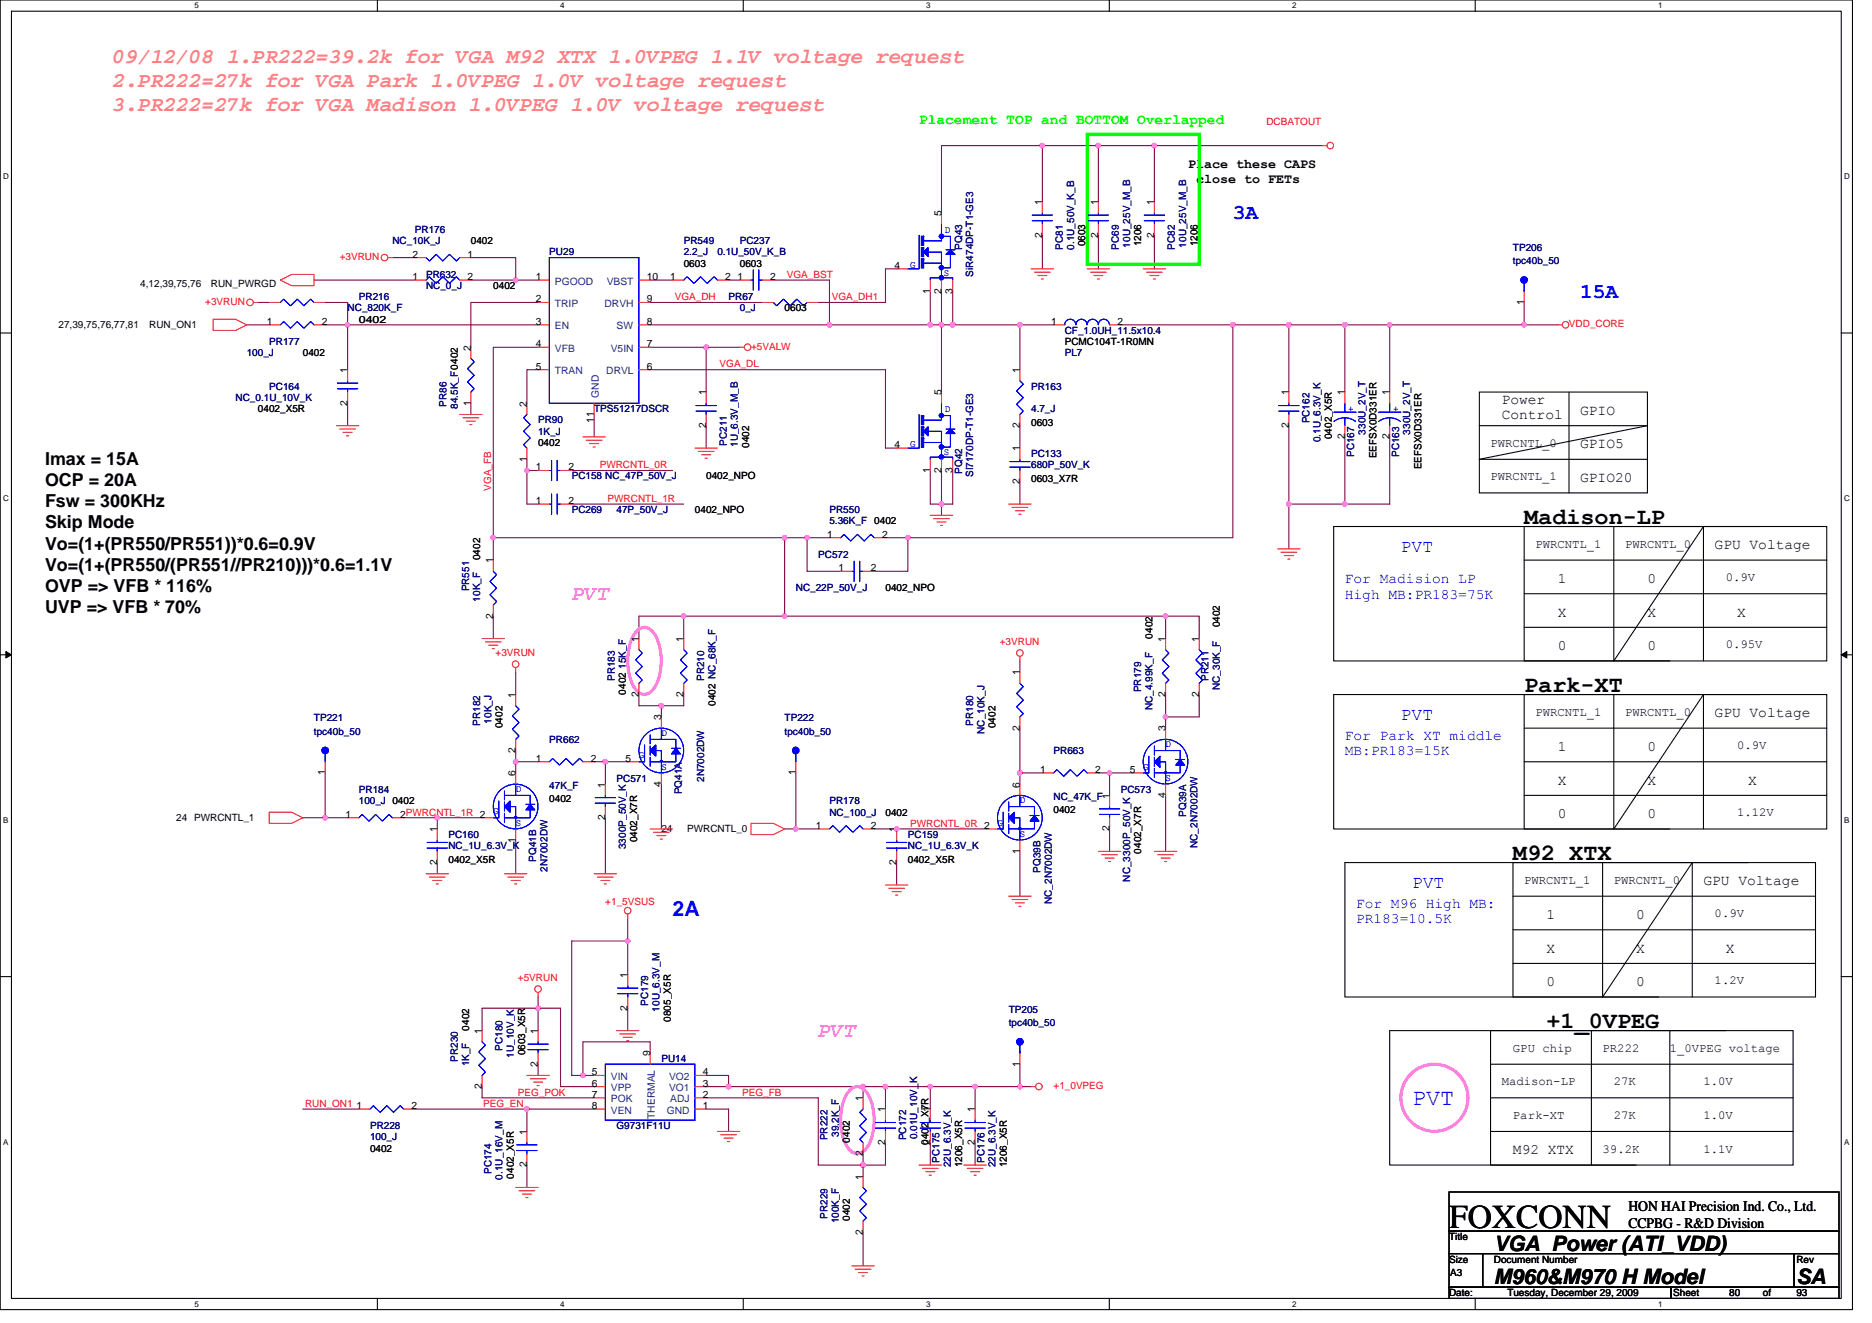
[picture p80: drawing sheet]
<svg xmlns="http://www.w3.org/2000/svg" width="297mm" height="210mm" viewBox="0 0 297 210" stroke-linecap="round" stroke-linejoin="round" font-family="sans-serif">
<defs><g id="words">
<text font-size="5.3" x="229.9" y="194.8">FOXCONN</text>
<g font-size="3.7">
<text x="241.8" y="83.1">Madison-LP</text>
<text x="241.8" y="109.8">Park-XT</text>
<text x="240.1" y="136.5">M92 XTX</text>
<text x="245.4" y="163.2">+1_0VPEG</text>
</g>
<text font-size="3.7" fill="#00f" x="224.1" y="175.4">PVT</text>
<g font-size="3.4" fill="#ff8080">
<text x="17.8" y="9.9">09/12/08 1.PR222=39.2k for VGA M92 XTX 1.0VPEG 1.1V voltage request</text>
<text x="17.8" y="13.8">2.PR222=27k for VGA Park 1.0VPEG 1.0V voltage request</text>
<text x="17.8" y="17.6">3.PR222=27k for VGA Madison 1.0VPEG 1.0V voltage request</text>
</g>
<g font-size="3.4" fill="#00f">
<text x="195.6" y="34.8">3A</text>
<text x="250.7" y="47.2">15A</text>
<text x="106.7" y="145.4">2A</text>
</g>
<g font-size="3.4" fill="#ff80ff">
<text x="90.7" y="95.3">PVT</text>
<text x="129.8" y="164.6">PVT</text>
</g>
<g font-size="3.4">
<text x="237" y="203.9">M960&amp;M970 H Model</text>
<text x="237" y="198.5">VGA Power (ATI_VDD)</text>
<text x="285" y="203.9">SA</text>
</g>
<g font-size="2.8">
<text x="7.2" y="73.8">Imax = 15A</text>
<text x="7.2" y="77.1">OCP = 20A</text>
<text x="7.2" y="80.5">Fsw = 300KHz</text>
<text x="7.2" y="83.9">Skip Mode</text>
<text x="7.2" y="87.2">Vo=(1+(PR550/PR551))*0.6=0.9V</text>
<text x="7.2" y="90.6">Vo=(1+(PR550/(PR551//PR210)))*0.6=1.1V</text>
<text x="7.2" y="94">OVP =&gt; VFB * 116%</text>
<text x="7.2" y="97.3">UVP =&gt; VFB * 70%</text>
</g>
<g font-size="2.8" fill="#00f">
<text x="222.3" y="87.6">PVT</text>
<text x="222.3" y="114.3">PVT</text>
<text x="224.1" y="140.9">PVT</text>
</g>
<text font-size="2.3" fill="#0f0" x="145.8" y="19.7">Placement TOP and BOTTOM Overlapped</text>
<g font-size="2.3">
<text x="238.3" y="64.1">Power</text>
<text x="250.7" y="65.8">GPIO</text>
<text x="238.3" y="66.5">Control</text>
<text x="250.7" y="71.2">GPIO5</text>
<text x="250.7" y="76.5">GPIO20</text>
<text x="272.1" y="87.2">GPU Voltage</text>
<text x="247.2" y="92.5">1</text>
<text x="261.4" y="92.5">0</text>
<text x="247.2" y="97.9">X</text>
<text x="261.4" y="97.9">X</text>
<text x="275.6" y="97.9">X</text>
<text x="247.2" y="103.2">0</text>
<text x="261.4" y="103.2">0</text>
<text x="272.1" y="113.9">GPU Voltage</text>
<text x="247.2" y="119.2">1</text>
<text x="261.4" y="119.2">0</text>
<text x="247.2" y="124.5">X</text>
<text x="261.4" y="124.5">X</text>
<text x="277.4" y="124.5">X</text>
<text x="247.2" y="129.9">0</text>
<text x="261.4" y="129.9">0</text>
<text x="270.3" y="140.5">GPU Voltage</text>
<text x="245.4" y="145.9">1</text>
<text x="259.6" y="145.9">0</text>
<text x="245.4" y="151.2">X</text>
<text x="259.6" y="151.2">X</text>
<text x="273.9" y="151.2">X</text>
<text x="245.4" y="156.5">0</text>
<text x="259.6" y="156.5">0</text>
<text x="240.1" y="183.2">M92 XTX</text>
<text x="258.4" y="192.1">HON HAI Precision Ind. Co., Ltd.</text>
<text x="258.4" y="194.8">CCPBG - R&amp;D Division</text>
</g>
<g font-size="2.3" fill="#00f">
<text x="213.4" y="92.5">For Madision LP</text>
<text x="213.4" y="95">High MB:PR183=75K</text>
<text x="213.4" y="117.4">For Park XT middle</text>
<text x="213.4" y="119.9">MB:PR183=15K</text>
<text x="215.2" y="144.1">For M96 High MB:</text>
<text x="215.2" y="146.6">PR183=10.5K</text>
</g>
<g font-size="2.1">
<text x="188.5" y="26.7">Place these CAPS</text>
<text x="189.8" y="29.1">close to FETs</text>
</g>
<g font-size="1.9">
<text x="236.5" y="70.9">PWRCNTL_0</text>
<text x="236.5" y="76.2">PWRCNTL_1</text>
<text x="243.6" y="86.9">PWRCNTL_1</text>
<text x="257.8" y="86.9">PWRCNTL_0</text>
<text x="273.9" y="92.2">0.9V</text>
<text x="273.9" y="102.9">0.95V</text>
<text x="243.6" y="113.6">PWRCNTL_1</text>
<text x="257.8" y="113.6">PWRCNTL_0</text>
<text x="275.6" y="118.9">0.9V</text>
<text x="275.6" y="129.6">1.12V</text>
<text x="241.8" y="140.3">PWRCNTL_1</text>
<text x="256.1" y="140.3">PWRCNTL_0</text>
<text x="272.1" y="145.6">0.9V</text>
<text x="272.1" y="156.3">1.2V</text>
<text x="240.1" y="166.9">GPU chip</text>
<text x="254.3" y="166.9">PR222</text>
<text x="265" y="166.9">1_0VPEG voltage</text>
<text x="238.3" y="172.3">Madison-LP</text>
<text x="256.1" y="172.3">27K</text>
<text x="270.3" y="172.3">1.0V</text>
<text x="240.1" y="177.6">Park-XT</text>
<text x="256.1" y="177.6">27K</text>
<text x="270.3" y="177.6">1.0V</text>
<text x="254.3" y="182.9">39.2K</text>
<text x="270.3" y="182.9">1.1V</text>
</g>
<g font-size="1.6" fill="#f00">
<text x="201" y="19.9">DCBATOUT</text>
<text x="53.9" y="41.3">+3VRUN</text>
<text x="107.1" y="47.6">VGA_DH</text>
<text x="124.9" y="44.1">VGA_BST</text>
<text x="132" y="47.6">VGA_DH1</text>
<text x="32.6" y="48.4">+3VRUN</text>
<text x="249" y="51.9">VDD_CORE</text>
<text x="114.2" y="58.3">VGA_DL</text>
<text x="119.2" y="55.5">+5VALW</text>
<text x="77.9" y="77.9" transform="rotate(-90 77.9 77.9)">VGA_FB</text>
<text x="95.2" y="74.3">PWRCNTL_0R</text>
<text x="96.4" y="79.7">PWRCNTL_1R</text>
<text x="78.6" y="104.2">+3VRUN</text>
<text x="158.6" y="102.4">+3VRUN</text>
<text x="144.4" y="131.2">PWRCNTL_0R 2</text>
<text x="96.1" y="143.7">+1_5VSUS</text>
<text x="82.2" y="155.7">+5VRUN</text>
<text x="82.2" y="173.9">PEG_POK</text>
<text x="117.7" y="173.9">PEG_FB</text>
<text x="167.2" y="172.8">+1_0VPEG</text>
<text x="48.4" y="175.7">RUN_ON1</text>
<text x="76.7" y="175.7">PEG_EN</text>
</g>
<g font-size="1.6">
<text x="149.4" y="34.3" transform="rotate(-90 149.4 34.3)">5</text>
<text x="165.4" y="32.5" transform="rotate(-90 165.4 32.5)">1</text>
<text x="174.3" y="32.5" transform="rotate(-90 174.3 32.5)">1</text>
<text x="183.2" y="32.5" transform="rotate(-90 183.2 32.5)">1</text>
<text x="65.5" y="40.9">2</text>
<text x="74.2" y="40.9">1</text>
<text x="74.7" y="38.8">0402</text>
<text x="165.4" y="37.7" transform="rotate(-90 165.4 37.7)">2</text>
<text x="172.2" y="39.1" transform="rotate(-90 172.2 39.1)">0603</text>
<text x="174.3" y="37.7" transform="rotate(-90 174.3 37.7)">2</text>
<text x="181.1" y="39.1" transform="rotate(-90 181.1 39.1)">1206</text>
<text x="183.2" y="37.7" transform="rotate(-90 183.2 37.7)">2</text>
<text x="190" y="39.1" transform="rotate(-90 190 39.1)">1206</text>
<text x="22.3" y="45.5">4,12,39,75,76</text>
<text x="33.5" y="45.5">RUN_PWRGD</text>
<text x="65.5" y="44.4">1</text>
<text x="74.2" y="44.4">2</text>
<text x="78.3" y="45.9">0402</text>
<text x="85" y="44.4">1</text>
<text x="85" y="48">2</text>
<text x="102.6" y="44.4">10</text>
<text x="102.6" y="48">9</text>
<text x="106.4" y="44.4">1</text>
<text x="108.5" y="42.3">0603</text>
<text x="115.1" y="44.4">2</text>
<text x="117" y="44.4">1</text>
<text x="117.4" y="42.3">0603</text>
<text x="122.2" y="44.4">2</text>
<text x="141.9" y="42.7">4</text>
<text x="147.6" y="46.6" transform="rotate(-90 147.6 46.6)">1</text>
<text x="149.4" y="46.6" transform="rotate(-90 149.4 46.6)">2</text>
<text x="151.1" y="46.6" transform="rotate(-90 151.1 46.6)">3</text>
<text x="9.3" y="52.1">27,39,75,76,77,81</text>
<text x="23.7" y="52.1">RUN_ON1</text>
<text x="42.4" y="51.5">1</text>
<text x="51.1" y="51.5">2</text>
<text x="56.9" y="51.2">0402</text>
<text x="85" y="51.5">3</text>
<text x="102.6" y="51.5">8</text>
<text x="124.5" y="49.4">0603</text>
<text x="166.8" y="51.5">1</text>
<text x="177.3" y="51.5">2</text>
<text x="241.8" y="48.4" transform="rotate(-90 241.8 48.4)">1</text>
<text x="48" y="56.5">0402</text>
<text x="55.1" y="59.2" transform="rotate(-90 55.1 59.2)">1</text>
<text x="74.7" y="55.6" transform="rotate(-90 74.7 55.6)">2</text>
<text x="85" y="55.1">4</text>
<text x="85" y="58.7">5</text>
<text x="102.6" y="55.1">7</text>
<text x="102.6" y="58.7">6</text>
<text x="161.8" y="59.2" transform="rotate(-90 161.8 59.2)">1</text>
<text x="168.9" y="54.8">PCMC104T-1R0MN</text>
<text x="40.9" y="65.4">0402_X5R</text>
<text x="55.1" y="64.4" transform="rotate(-90 55.1 64.4)">2</text>
<text x="74.7" y="64.4" transform="rotate(-90 74.7 64.4)">1</text>
<text x="83.6" y="64.5" transform="rotate(-90 83.6 64.5)">2</text>
<text x="112" y="62.8" transform="rotate(-90 112 62.8)">1</text>
<text x="149.4" y="62.8" transform="rotate(-90 149.4 62.8)">5</text>
<text x="204.5" y="62.8" transform="rotate(-90 204.5 62.8)">1</text>
<text x="213.4" y="62.8" transform="rotate(-90 213.4 62.8)">1</text>
<text x="220.5" y="62.8" transform="rotate(-90 220.5 62.8)">1</text>
<text x="85.4" y="70.8">0402</text>
<text x="94.3" y="67.1" transform="rotate(-90 94.3 67.1)">11</text>
<text x="112" y="67.9" transform="rotate(-90 112 67.9)">2</text>
<text x="118.9" y="71.1" transform="rotate(-90 118.9 71.1)">0402</text>
<text x="141.9" y="71.1">4</text>
<text x="161.8" y="71.6" transform="rotate(-90 161.8 71.6)">1</text>
<text x="161.8" y="67.9" transform="rotate(-90 161.8 67.9)">2</text>
<text x="163.6" y="67.6">0603</text>
<text x="204.5" y="67.9" transform="rotate(-90 204.5 67.9)">2</text>
<text x="211.3" y="69.7" transform="rotate(-90 211.3 69.7)">0402_X5R</text>
<text x="213.4" y="69.7" transform="rotate(-90 213.4 69.7)">2</text>
<text x="220.5" y="69.7" transform="rotate(-90 220.5 69.7)">2</text>
<text x="83.6" y="73.3" transform="rotate(-90 83.6 73.3)">1</text>
<text x="85" y="74.7">1</text>
<text x="90.2" y="74.7">2</text>
<text x="112.1" y="76.1">0402_NPO</text>
<text x="147.6" y="75.1" transform="rotate(-90 147.6 75.1)">1</text>
<text x="149.4" y="75.1" transform="rotate(-90 149.4 75.1)">2</text>
<text x="151.1" y="75.1" transform="rotate(-90 151.1 75.1)">3</text>
<text x="161.8" y="76.8" transform="rotate(-90 161.8 76.8)">2</text>
<text x="163.6" y="76.5">0603_X7R</text>
<text x="218.4" y="72.7" transform="rotate(-90 218.4 72.7)">EEFSX0D331ER</text>
<text x="225.5" y="74.5" transform="rotate(-90 225.5 74.5)">EEFSX0D331ER</text>
<text x="85" y="80">1</text>
<text x="90.2" y="80">2</text>
<text x="110.3" y="81.4">0402_NPO</text>
<text x="138.7" y="83.2">0402</text>
<text x="76.2" y="88.9" transform="rotate(-90 76.2 88.9)">0402</text>
<text x="78.2" y="89.4" transform="rotate(-90 78.2 89.4)">1</text>
<text x="131.3" y="85.3">1</text>
<text x="140" y="85.3">2</text>
<text x="133" y="90.7">1</text>
<text x="138.2" y="90.7">2</text>
<text x="140.5" y="93.9">0402_NPO</text>
<text x="78.2" y="98.2" transform="rotate(-90 78.2 98.2)">2</text>
<text x="101.4" y="101.9" transform="rotate(-90 101.4 101.9)">1</text>
<text x="108.5" y="101.9" transform="rotate(-90 108.5 101.9)">1</text>
<text x="182.9" y="101.3" transform="rotate(-90 182.9 101.3)">0402</text>
<text x="184.9" y="101.9" transform="rotate(-90 184.9 101.9)">1</text>
<text x="190.3" y="101.9" transform="rotate(-90 190.3 101.9)">1</text>
<text x="193.5" y="99.6" transform="rotate(-90 193.5 99.6)">0402</text>
<text x="161.8" y="107.2" transform="rotate(-90 161.8 107.2)">1</text>
<text x="81.8" y="110.8" transform="rotate(-90 81.8 110.8)">1</text>
<text x="99.3" y="110.2" transform="rotate(-90 99.3 110.2)">0402</text>
<text x="101.4" y="110.6" transform="rotate(-90 101.4 110.6)">2</text>
<text x="108.5" y="110.6" transform="rotate(-90 108.5 110.6)">2</text>
<text x="113.5" y="112" transform="rotate(-90 113.5 112)">0402 NC_68K_F</text>
<text x="184.9" y="110.6" transform="rotate(-90 184.9 110.6)">2</text>
<text x="190.3" y="110.6" transform="rotate(-90 190.3 110.6)">2</text>
<text x="79.8" y="115.6" transform="rotate(-90 79.8 115.6)">0402</text>
<text x="81.8" y="119.5" transform="rotate(-90 81.8 119.5)">2</text>
<text x="104.9" y="114.3" transform="rotate(-90 104.9 114.3)">3</text>
<text x="158" y="115.6" transform="rotate(-90 158 115.6)">0402</text>
<text x="161.8" y="116" transform="rotate(-90 161.8 116)">2</text>
<text x="184.9" y="116.1" transform="rotate(-90 184.9 116.1)">3</text>
<text x="51.6" y="123.1" transform="rotate(-90 51.6 123.1)">1</text>
<text x="81.8" y="123.2" transform="rotate(-90 81.8 123.2)">6</text>
<text x="85" y="120.9">1</text>
<text x="93.7" y="120.9">2</text>
<text x="96" y="125" transform="rotate(-90 96 125)">1</text>
<text x="99.2" y="120.9">5</text>
<text x="104.9" y="124.8" transform="rotate(-90 104.9 124.8)">4</text>
<text x="126.3" y="123.1" transform="rotate(-90 126.3 123.1)">1</text>
<text x="161.8" y="125" transform="rotate(-90 161.8 125)">6</text>
<text x="165" y="122.7">1</text>
<text x="173.8" y="122.7">2</text>
<text x="179.3" y="122.7">5</text>
<text x="28" y="130.3">24 PWRCNTL_1</text>
<text x="54.8" y="129.8">1</text>
<text x="63.5" y="129.8">2PWRCNTL_1R 2</text>
<text x="87.2" y="127.3">0402</text>
<text x="96" y="130.2" transform="rotate(-90 96 130.2)">2</text>
<text x="129.5" y="131.6">1</text>
<text x="138.2" y="131.6">2</text>
<text x="140.5" y="129.4">0402</text>
<text x="167.2" y="129.1">0402</text>
<text x="176" y="132" transform="rotate(-90 176 132)">2</text>
<text x="176" y="126.8" transform="rotate(-90 176 126.8)">1</text>
<text x="184.9" y="126.6" transform="rotate(-90 184.9 126.6)">4</text>
<text x="69.4" y="137.3" transform="rotate(-90 69.4 137.3)">2</text>
<text x="69.4" y="132.1" transform="rotate(-90 69.4 132.1)">1</text>
<text x="71.2" y="136.9">0402_X5R</text>
<text x="81.8" y="133.7" transform="rotate(-90 81.8 133.7)">1</text>
<text x="101.1" y="133.7" transform="rotate(-90 101.1 133.7)">0402_X7R</text>
<text x="104.9" y="132.1">24</text>
<text x="109" y="132.1">PWRCNTL_0</text>
<text x="142.3" y="137.3" transform="rotate(-90 142.3 137.3)">2</text>
<text x="142.3" y="132.1" transform="rotate(-90 142.3 132.1)">1</text>
<text x="144.1" y="136.9">0402_X5R</text>
<text x="161.8" y="135.5" transform="rotate(-90 161.8 135.5)">1</text>
<text x="181.1" y="135.5" transform="rotate(-90 181.1 135.5)">0402_X7R</text>
<text x="99.6" y="155.2" transform="rotate(-90 99.6 155.2)">1</text>
<text x="99.6" y="160.4" transform="rotate(-90 99.6 160.4)">2</text>
<text x="74.4" y="163.6" transform="rotate(-90 74.4 163.6)">0402</text>
<text x="76.5" y="164.1" transform="rotate(-90 76.5 164.1)">1</text>
<text x="83.3" y="167.5" transform="rotate(-90 83.3 167.5)">0603_X5R</text>
<text x="85.4" y="164.1" transform="rotate(-90 85.4 164.1)">1</text>
<text x="103.1" y="167.7" transform="rotate(-90 103.1 167.7)">9</text>
<text x="106.4" y="162.2" transform="rotate(-90 106.4 162.2)">0805_X5R</text>
<text x="76.5" y="172.8" transform="rotate(-90 76.5 172.8)">2</text>
<text x="85.4" y="169.3" transform="rotate(-90 85.4 169.3)">2</text>
<text x="93.9" y="170.7">5</text>
<text x="93.9" y="172.4">6</text>
<text x="111.5" y="172.4">3</text>
<text x="111.5" y="170.7">4</text>
<text x="161.8" y="169.3" transform="rotate(-90 161.8 169.3)">1</text>
<text x="56.6" y="176">1</text>
<text x="65.3" y="176">2</text>
<text x="93.9" y="174.2">7</text>
<text x="93.9" y="176">8</text>
<text x="111.5" y="176">1</text>
<text x="111.5" y="174.2">2</text>
<text x="136.9" y="174.8" transform="rotate(-90 136.9 174.8)">1</text>
<text x="140.5" y="176.6" transform="rotate(-90 140.5 176.6)">1</text>
<text x="147.6" y="176.6" transform="rotate(-90 147.6 176.6)">1</text>
<text x="154.7" y="176.6" transform="rotate(-90 154.7 176.6)">1</text>
<text x="58.7" y="182.8">0402</text>
<text x="83.6" y="185.3" transform="rotate(-90 83.6 185.3)">2</text>
<text x="83.6" y="180.1" transform="rotate(-90 83.6 180.1)">1</text>
<text x="134.9" y="181.4" transform="rotate(-90 134.9 181.4)">0402</text>
<text x="136.9" y="183.5" transform="rotate(-90 136.9 183.5)">2</text>
<text x="140.5" y="181.7" transform="rotate(-90 140.5 181.7)">2</text>
<text x="147.3" y="181.7" transform="rotate(-90 147.3 181.7)">0402_X7R</text>
<text x="147.6" y="181.7" transform="rotate(-90 147.6 181.7)">2</text>
<text x="152.7" y="185.3" transform="rotate(-90 152.7 185.3)">1206_X5R</text>
<text x="154.7" y="181.7" transform="rotate(-90 154.7 181.7)">2</text>
<text x="159.8" y="185.3" transform="rotate(-90 159.8 185.3)">1206_X5R</text>
<text x="81.5" y="187" transform="rotate(-90 81.5 187)">0402_X5R</text>
<text x="136.9" y="187.2" transform="rotate(-90 136.9 187.2)">1</text>
<text x="134.9" y="193.8" transform="rotate(-90 134.9 193.8)">0402</text>
<text x="136.9" y="196" transform="rotate(-90 136.9 196)">2</text>
<text x="229.9" y="196.8">Title</text>
<text x="229.9" y="200.4">Size</text>
<text x="230.1" y="202.5">A3</text>
<text x="237" y="200.4">Document Number</text>
<text x="285" y="200.4">Rev</text>
<text x="229.9" y="205.7">Date:</text>
<text x="239.2" y="205.7">Tuesday, December 29, 2009</text>
<text x="265.5" y="205.7">Sheet</text>
<text x="274.4" y="205.7">80</text>
<text x="279.7" y="205.7">of</text>
<text x="285" y="205.7">93</text>
</g>
<g font-size="1.6" fill="#000080">
<text x="62.3" y="38.8">NC_10K_J</text>
<text x="65.8" y="37">PR176</text>
<text x="87.2" y="40.5">PU29</text>
<text x="108.5" y="38.8">PR549</text>
<text x="108.5" y="40.5">2.2_J</text>
<text x="113.8" y="40.5">0.1U_50V_K_B</text>
<text x="117.4" y="38.8">PC237</text>
<text x="152.7" y="39.6" transform="rotate(-90 152.7 39.6)">PQ43</text>
<text x="168.7" y="39.6" transform="rotate(-90 168.7 39.6)">PC81</text>
<text x="170.4" y="39.6" transform="rotate(-90 170.4 39.6)">0.1U_50V_K_B</text>
<text x="177.5" y="39.6" transform="rotate(-90 177.5 39.6)">PC69</text>
<text x="179.3" y="39.3" transform="rotate(-90 179.3 39.3)">10U_25V_M_B</text>
<text x="186.4" y="39.6" transform="rotate(-90 186.4 39.6)">PC82</text>
<text x="188.2" y="39.3" transform="rotate(-90 188.2 39.3)">10U_25V_M_B</text>
<text x="240.1" y="39.8">TP206</text>
<text x="240.1" y="42">tpc40b_50</text>
<text x="56.9" y="47.6">PR216</text>
<text x="67.6" y="44.1">PR632</text>
<text x="67.6" y="45.9">NC_0_J</text>
<text x="115.6" y="47.6">PR67</text>
<text x="154.4" y="43.9" transform="rotate(-90 154.4 43.9)">SiR474DP-T1-GE3</text>
<text x="55.2" y="49.4">NC_820K_F</text>
<text x="117.4" y="49.4">0_J</text>
<text x="168.9" y="53">CF_1.0UH_11.5x10.4</text>
<text x="39.2" y="56.5">100_J</text>
<text x="42.7" y="54.8">PR177</text>
<text x="168.9" y="56.5">PL7</text>
<text x="37.4" y="63.6">NC_0.1U_10V_K</text>
<text x="42.7" y="61.9">PC164</text>
<text x="70.9" y="64.5" transform="rotate(-90 70.9 64.5)">PR86</text>
<text x="72.6" y="64.9" transform="rotate(-90 72.6 64.9)">84.5K_F0402</text>
<text x="94.3" y="65.4">TPS51217DSCR</text>
<text x="163.6" y="61.9">PR163</text>
<text x="163.6" y="65.4">4.7_J</text>
<text x="85.4" y="67.2">PR90</text>
<text x="85.4" y="69">1K_J</text>
<text x="115.3" y="70.8" transform="rotate(-90 115.3 70.8)">PC211</text>
<text x="117.1" y="71" transform="rotate(-90 117.1 71)">1U_6.3V_M_B</text>
<text x="207.8" y="67.2" transform="rotate(-90 207.8 67.2)">PC162</text>
<text x="209.5" y="70.2" transform="rotate(-90 209.5 70.2)">0.1U_6.3V_K</text>
<text x="216.7" y="69" transform="rotate(-90 216.7 69)">330U_2V_T</text>
<text x="223.8" y="69" transform="rotate(-90 223.8 69)">330U_2V_T</text>
<text x="90.7" y="76.1">PC158 NC_47P_50V_J</text>
<text x="152.7" y="75.2" transform="rotate(-90 152.7 75.2)">PQ42</text>
<text x="154.4" y="75.7" transform="rotate(-90 154.4 75.7)">SI7170DP-T1-GE3</text>
<text x="163.6" y="72.5">PC133</text>
<text x="163.6" y="74.3">680P_50V_K</text>
<text x="214.9" y="72.5" transform="rotate(-90 214.9 72.5)">PC167</text>
<text x="222" y="72.5" transform="rotate(-90 222 72.5)">PC163</text>
<text x="90.7" y="81.4">PC269</text>
<text x="97.8" y="81.4">47P_50V_J</text>
<text x="131.6" y="81.4">PR550</text>
<text x="131.6" y="83.2">5.36K_F</text>
<text x="129.8" y="88.5">PC572</text>
<text x="74.4" y="93.9" transform="rotate(-90 74.4 93.9)">PR551</text>
<text x="76.2" y="95.5" transform="rotate(-90 76.2 95.5)">10K_F</text>
<text x="126.3" y="93.9">NC_22P_50V_J</text>
<text x="99.3" y="106.2" transform="rotate(-90 99.3 106.2)">15K_F</text>
<text x="97.5" y="108.1" transform="rotate(-90 97.5 108.1)">PR183</text>
<text x="111.8" y="108.1" transform="rotate(-90 111.8 108.1)">PR210</text>
<text x="181.1" y="109.9" transform="rotate(-90 181.1 109.9)">PR179</text>
<text x="182.9" y="112.7" transform="rotate(-90 182.9 112.7)">NC_4.99K_F</text>
<text x="191.8" y="108.1" transform="rotate(-90 191.8 108.1)">PR211</text>
<text x="193.5" y="109.5" transform="rotate(-90 193.5 109.5)">NC_30K_F</text>
<text x="49.8" y="114.5">TP221</text>
<text x="49.8" y="116.6">tpc40b_50</text>
<text x="76.2" y="115.2" transform="rotate(-90 76.2 115.2)">PR182</text>
<text x="78" y="114.9" transform="rotate(-90 78 114.9)">10K_J</text>
<text x="87.2" y="117.9">PR662</text>
<text x="124.5" y="114.5">TP222</text>
<text x="124.5" y="116.6">tpc40b_50</text>
<text x="154.4" y="115.2" transform="rotate(-90 154.4 115.2)">PR180</text>
<text x="156.2" y="116.5" transform="rotate(-90 156.2 116.5)">NC_10K_J</text>
<text x="167.2" y="119.7">PR663</text>
<text x="56.9" y="125.9">PR184</text>
<text x="87.2" y="125.2">47K_F</text>
<text x="97.8" y="124.1">PC571</text>
<text x="111.8" y="124.1" transform="rotate(-90 111.8 124.1)">2N7002DW</text>
<text x="177.8" y="125.9">PC573</text>
<text x="56.9" y="127.7">100_J 0402</text>
<text x="108.2" y="126.1" transform="rotate(-90 108.2 126.1)">PQ41A</text>
<text x="131.6" y="127.7">PR178</text>
<text x="131.6" y="129.4">NC_100_J</text>
<text x="167.2" y="126.9">NC_47K_F</text>
<text x="188.2" y="129.6" transform="rotate(-90 188.2 129.6)">PQ39A</text>
<text x="71.2" y="133">PC160</text>
<text x="71.2" y="134.8">NC_1U_6.3V_K</text>
<text x="85.1" y="136.7" transform="rotate(-90 85.1 136.7)">PQ41B</text>
<text x="99.3" y="134.8" transform="rotate(-90 99.3 134.8)">3300P_50V_K</text>
<text x="144.1" y="133">PC159</text>
<text x="144.1" y="134.8">NC_1U_6.3V_K</text>
<text x="190" y="134.6" transform="rotate(-90 190 134.6)">NC_2N7002DW</text>
<text x="86.9" y="138.3" transform="rotate(-90 86.9 138.3)">2N7002DW</text>
<text x="165.1" y="138.5" transform="rotate(-90 165.1 138.5)">PQ39B</text>
<text x="166.9" y="143.5" transform="rotate(-90 166.9 143.5)">NC_2N7002DW</text>
<text x="179.3" y="139.9" transform="rotate(-90 179.3 139.9)">NC_3300P_50V_K</text>
<text x="102.9" y="159.7" transform="rotate(-90 102.9 159.7)">PC179</text>
<text x="104.6" y="160.5" transform="rotate(-90 104.6 160.5)">10U_6.3V_M</text>
<text x="160.1" y="160.7">TP205</text>
<text x="79.8" y="166.8" transform="rotate(-90 79.8 166.8)">PC180</text>
<text x="81.5" y="167.9" transform="rotate(-90 81.5 167.9)">1U_10V_K</text>
<text x="160.1" y="162.9">tpc40b_50</text>
<text x="72.6" y="168.6" transform="rotate(-90 72.6 168.6)">PR230</text>
<text x="74.4" y="169.3" transform="rotate(-90 74.4 169.3)">1K_F</text>
<text x="104.9" y="168.6">PU14</text>
<text x="58.7" y="179.2">PR228</text>
<text x="97.8" y="179.2">G9731F11U</text>
<text x="58.7" y="181">100_J</text>
<text x="131.3" y="181" transform="rotate(-90 131.3 181)">PR222</text>
<text x="133.1" y="180.5" transform="rotate(-90 133.1 180.5)">39.2K_F</text>
<text x="143.8" y="181" transform="rotate(-90 143.8 181)">PC172</text>
<text x="145.5" y="180.8" transform="rotate(-90 145.5 180.8)">0.01U_10V_K</text>
<text x="149.1" y="184.6" transform="rotate(-90 149.1 184.6)">PC175</text>
<text x="150.9" y="185.3" transform="rotate(-90 150.9 185.3)">22U_6.3V_K</text>
<text x="156.2" y="184.6" transform="rotate(-90 156.2 184.6)">PC176</text>
<text x="158" y="185.3" transform="rotate(-90 158 185.3)">22U_6.3V_K</text>
<text x="78" y="186.3" transform="rotate(-90 78 186.3)">PC174</text>
<text x="79.8" y="187.2" transform="rotate(-90 79.8 187.2)">0.1U_16V_M</text>
<text x="131.3" y="193.4" transform="rotate(-90 131.3 193.4)">PR229</text>
<text x="133.1" y="194.2" transform="rotate(-90 133.1 194.2)">100K_F</text>
</g>
<g font-size="1.6" fill="#00f">
<text x="149.9" y="37">D</text>
<text x="144.4" y="42.5">G</text>
<text x="149.8" y="43.8">S</text>
<text x="149.9" y="65.4">D</text>
<text x="213.9" y="65.4">+</text>
<text x="221" y="65.4">+</text>
<text x="144.4" y="71">G</text>
<text x="149.8" y="72.2">S</text>
<text x="104.9" y="116.8">D</text>
<text x="185" y="118.6">D</text>
<text x="81.8" y="125.7">D</text>
<text x="101.4" y="120.4">G</text>
<text x="104.9" y="122.2">S</text>
<text x="181.4" y="122.2">G</text>
<text x="185" y="123.9">S</text>
<text x="78.3" y="129.3">G</text>
<text x="81.8" y="131">S</text>
<text x="158.3" y="131">G</text>
<text x="161.8" y="127.5">D</text>
<text x="161.8" y="132.8">S</text>
</g>
<g font-size="1.6" fill="#004080">
<text x="88" y="45.2">PGOOD</text>
<text x="96.3" y="45.2">VBST</text>
<text x="88" y="48.7">TRIP</text>
<text x="88" y="52.3">EN</text>
<text x="95.9" y="48.7">DRVH</text>
<text x="97.8" y="52.3">SW</text>
<text x="88" y="55.8">VFB</text>
<text x="88" y="59.4">TRAN</text>
<text x="96.2" y="59.4">DRVL</text>
<text x="96.9" y="55.8">V5IN</text>
<text x="95" y="63.1" transform="rotate(-90 95 63.1)">GND</text>
<text x="96.9" y="171.4">VIN</text>
<text x="96.9" y="173.2">VPP</text>
<text x="106.2" y="173.2">VO1</text>
<text x="106.2" y="171.4">VO2</text>
<text x="96.9" y="175">POK</text>
<text x="96.9" y="176.7">VEN</text>
<text x="103.9" y="177.6" transform="rotate(-90 103.9 177.6)">THERMAL</text>
<text x="105.8" y="176.7">GND</text>
<text x="106.3" y="175">ADJ</text>
</g>
<g font-size="1.3">
<text x="30.8" y="1.3">5</text>
<text x="88.9" y="1.3">4</text>
<text x="147" y="1.3">3</text>
<text x="205" y="1.3">2</text>
<text x="263.1" y="1.3">1</text>
<text x=".5" y="28.4">D</text>
<text x="292.6" y="28.4">D</text>
<text x=".5" y="79.5">C</text>
<text x="292.6" y="79.5">C</text>
<text x=".5" y="130.6">B</text>
<text x="292.6" y="130.6">B</text>
<text x=".5" y="181.7">A</text>
<text x="292.6" y="181.7">A</text>
<text x="30.8" y="207.4">5</text>
<text x="88.9" y="207.4">4</text>
<text x="147" y="207.4">3</text>
<text x="205" y="207.4">2</text>
<text x="263.1" y="207.4">1</text>
</g>
</g></defs>
<path d="M0 0h293.9v207.9h-293.9zM1.8 1.8h290.4v204.3h-290.4z" fill="none" stroke="#000" stroke-width=".17"/>
<g fill="#fff">
<path d="M30.8 .2h.7v1.4h-.7z"/>
<path d="M30.8 206.3h.7v1.4h-.7z"/>
</g>
<path d="M59.9 0v1.8M59.9 206.1v1.8" fill="none" stroke="#000" stroke-width=".17"/>
<g fill="#fff">
<path d="M88.9 .2h.7v1.4h-.7z"/>
<path d="M88.9 206.3h.7v1.4h-.7z"/>
</g>
<path d="M117.9 0v1.8M117.9 206.1v1.8" fill="none" stroke="#000" stroke-width=".17"/>
<g fill="#fff">
<path d="M147 .2h.7v1.4h-.7z"/>
<path d="M147 206.3h.7v1.4h-.7z"/>
</g>
<path d="M176 0v1.8M176 206.1v1.8" fill="none" stroke="#000" stroke-width=".17"/>
<g fill="#fff">
<path d="M205 .2h.7v1.4h-.7z"/>
<path d="M205 206.3h.7v1.4h-.7z"/>
</g>
<path d="M234.1 0v1.8M234.1 206.1v1.8" fill="none" stroke="#000" stroke-width=".17"/>
<g fill="#fff">
<path d="M263.1 .2h.7v1.4h-.7z"/>
<path d="M263.1 206.3h.7v1.4h-.7z"/>
<path d="M.5 27.3h.9v1.4h-.9z"/>
<path d="M292.6 27.3h.9v1.4h-.9z"/>
<path d="M.5 78.4h.9v1.4h-.9z"/>
<path d="M292.6 78.4h.9v1.4h-.9z"/>
</g>
<path d="M0 52.9h1.8M292.2 52.9h1.7" fill="none" stroke="#000" stroke-width=".17"/>
<g fill="#fff">
<path d="M.5 129.5h.8v1.4h-.8z"/>
<path d="M292.6 129.5h.9v1.4h-.9z"/>
</g>
<path d="M0 103.9h1.8M292.2 103.9h1.7" fill="none" stroke="#000" stroke-width=".17"/>
<path d="M.9 103.4l.9 .5-.9 .5zM292.2 103.9l.8-.5v1z" fill="#000" stroke="#000" stroke-width=".16"/>
<g fill="#fff">
<path d="M.5 180.5h.8v1.4h-.8z"/>
<path d="M292.6 180.5h.9v1.4h-.9z"/>
</g>
<g fill="none" stroke="#000" stroke-width=".17">
<path d="M234.7 62.2h26.7v16h-26.7zM234.7 67.6h26.7l-26.7 5.3h26.7M249 62.2v16M241.8 83.6h48.1v21.3h-48.1zM241.8 99.6h48.1M241.8 94.2h48.1M241.8 88.9h48.1M256.1 83.6v21.3l14.2-21.3v21.3M279.2 83.6h-67.6v21.3h53.4M241.8 110.2h48.1v21.4h-48.1zM241.8 115.6h48.1M256.1 110.2v21.4l14.2-21.4v21.4"/>
<path d="M279.2 110.2h-67.6v21.4h53.4M240.1 136.9h48v21.3h-48zM241.8 126.2h48.1M241.8 120.9h48.1M254.3 136.9v21.3l14.2-21.3v21.3M277.4 136.9h-64v21.3h49.8M0 155h1.8M240.1 152.9h48M240.1 147.6h48M240.1 142.2h48M292.2 155h1.7M236.5 163.6h48v21.3h-48z"/>
<path d="M236.5 179.6h48M236.5 174.2h48M236.5 168.9h48M252.5 163.6v21.3M265 163.6v21.3M273.9 163.6h-53.4v21.3h39.1M229.9 189.2h61.9v6.2h-61.9zM229.9 195.4h61.9v3.6h-61.9zM229.9 199h5.4v5.3h-5.4zM235.3 199h49.4v5.3h-49.4zM284.7 199h7.1v5.3h-7.1zM229.9 204.3h35.2v1.8h-35.2z"/>
<path d="M265.1 204.3h26.7v1.8h-26.7z"/>
</g>
<g fill="none" stroke="#800040" stroke-width=".17">
<path d="M165.4 23.1v8.9M165.4 23.1h-16v10.7M165.4 23.1h8.9M165.4 37.3v5.4M174.3 23.1h8.9M174.3 37.3v5.4M174.3 23.1v8.9M183.2 23.1v8.9M183.2 37.3v5.4M183.2 23.1h26.6M39.2 51.6h3.5M40.9 48h1.8"/>
<path d="M49.8 44.4h16M51.6 51.6h3.6M51.6 48h3.6v3.6M55.2 51.6v7.1M55.2 51.6h30.2M62.3 40.9h3.5M74.7 40.9h7.1v3.5h-7.1M81.8 44.4h3.6M85.4 55.1h-7.1v30.2M85.4 58.7h-1.8v5.3M85.4 48h-10.7v7.1M103.2 48h17.7"/>
<path d="M103.2 58.7h37.3v12.4h1.8M103.2 55.1h8.9M103.2 51.6h28.4M103.2 44.4h3.5M112.1 55.1h5.3M112.1 55.1v7.1M115.6 44.4h1.8M122.7 44.4l8.9 .1v7.1M131.6 51.6h16M142.3 42.7h-1.8v5.3h-10.7M147.6 51.6h1.8M147.6 46.2v5.4"/>
<path d="M149.4 46.2v5.4M149.4 51.6h1.8M149.4 51.6v10.6M151.2 46.2v5.4M151.2 51.6h10.6M161.8 51.6h5.4M161.8 51.6v7.1M177.8 51.6h17.8M195.6 51.6v33.7h-51.5M195.6 51.6h8.9M204.5 51.6v10.6M204.5 51.6h8.9"/>
<path d="M213.4 51.6h7.1M213.4 51.6v10.6M220.5 51.6v10.6M220.5 51.6h21.3M241.8 51.6h5.4M241.8 48v3.6M55.2 64v3.6M74.7 64v1.8M83.6 72.9v1.8h1.8M83.6 74.7v5.3h1.8M90.7 74.7h16M94.3 65.8v3.5"/>
<path d="M112.1 67.6v3.5M147.6 74.7v5.3h1.8M149.4 74.7v5.3M151.2 74.7v5.3h-1.8M161.8 76.5v3.5M161.8 67.6v3.5M204.5 67.6v12.4M213.4 69.3v10.7M220.5 69.3v10.7h-7.1M78.3 97.8v3.5M78.3 85.3v3.6M78.3 85.3h46.2"/>
<path d="M90.7 80h17.8M108.5 97.8v3.5M108.5 97.8h-7.1v3.5M108.5 97.8h16M124.5 85.3h3.6v5.4h5.3M124.5 97.8h60.5M124.5 85.3v12.5M128.1 85.3h3.5M140.5 85.3h3.6v5.4h-5.4M149.4 80v1.8M185 97.8h5.3v3.5M185 97.8v3.5"/>
<path d="M204.5 80v7.1M204.5 80h8.9M81.8 106.7v3.5M81.8 119.1v1.8M101.4 110.2v1.8h3.5M104.9 112v1.8M108.5 110.2v1.8h-3.6M161.8 115.6v7.1h3.6M161.8 104.9v1.8M185 110.2v3.6M185 113.8v1.8M190.3 110.2v3.6h-5.3"/>
<path d="M51.6 122.7v7.1h-3.6M51.6 129.8h3.6M64 129.8h5.4M69.4 129.8h7.1M69.4 129.8v1.8M69.4 136.9v1.8M81.8 120.9v1.8M81.8 133.3v5.4M81.8 120.9h3.6M94.3 120.9h1.8M96.1 129.8v8.9M99.6 120.9h-3.5v3.6"/>
<path d="M104.9 124.5v7.1M124.5 131.6h1.8M126.3 122.7v8.9M126.3 131.6h3.5M138.7 131.6h17.8M142.3 136.9v3.6M161.8 122.7v1.8M161.8 135.1v7.1M174.3 122.7h1.8M176.1 122.7h3.5M176.1 131.6v3.5M176.1 122.7v3.5"/>
<path d="M185 126.2v8.9M85.4 158.2v1.8M99.6 149.4h-8.9v21.3h1.8M99.6 149.4v5.3M99.6 145.8v3.6M48 176h8.9M65.8 176h17.8M76.5 172.5v1.7h17.8M83.6 176h10.7M83.6 176v3.6M85.4 160h-8.9v3.6M85.4 160h3.5v12.5h5.4"/>
<path d="M85.4 160v3.6M85.4 168.9v1.8M92.5 170.7h1.8M99.6 160v3.6M103.2 167.1v-1.7h-10.7v5.3M112.1 170.7h3.5v1.8M112.1 176h3.5v3.6M112.1 172.5h3.5M112.1 174.2h17.7v10.7h7.1M115.6 172.5h21.3M136.9 172.5h3.6M136.9 172.5v1.7"/>
<path d="M140.5 172.5v3.5M140.5 172.5h7.1M147.6 172.5v3.5M147.6 172.5h7.1M154.7 172.5h7.1M154.7 172.5v3.5M161.8 168.9v3.6M161.8 172.5h1.8M83.6 184.9v3.6M136.9 183.1v1.8M136.9 184.9v1.8M136.9 195.6v5.3"/>
<path d="M140.5 181.4v3.5h-3.6M147.6 181.4v3.5M154.7 181.4v3.5"/>
</g>
<g fill="#f0f" stroke="#f0f" stroke-width=".17">
<circle cx="220.5" cy="51.5" r=".35"/>
<circle cx="184.9" cy="97.8" r=".35"/>
<circle cx="204.5" cy="51.5" r=".35"/>
<circle cx="213.4" cy="80" r=".35"/>
<circle cx="204.5" cy="80" r=".35"/>
<circle cx="213.4" cy="51.5" r=".35"/>
<circle cx="104.9" cy="112" r=".35"/>
<circle cx="51.6" cy="129.8" r=".35"/>
<circle cx="108.5" cy="97.8" r=".35"/>
<circle cx="184.9" cy="113.8" r=".35"/>
<circle cx="174.3" cy="23.1" r=".35"/>
<circle cx="151.2" cy="51.5" r=".35"/>
<circle cx="149.4" cy="80" r=".35"/>
<circle cx="165.4" cy="23.1" r=".35"/>
<circle cx="149.4" cy="51.5" r=".35"/>
<circle cx="112" cy="55.1" r=".35"/>
<circle cx="147.6" cy="51.5" r=".35"/>
<circle cx="131.6" cy="51.5" r=".35"/>
<circle cx="195.6" cy="51.5" r=".35"/>
<circle cx="161.8" cy="51.5" r=".35"/>
<circle cx="241.8" cy="51.5" r=".35"/>
<circle cx="183.2" cy="23.1" r=".35"/>
<circle cx="81.8" cy="44.4" r=".35"/>
<circle cx="147.6" cy="172.5" r=".35"/>
<circle cx="136.9" cy="172.5" r=".35"/>
<circle cx="115.6" cy="172.5" r=".35"/>
<circle cx="85.4" cy="160" r=".35"/>
<circle cx="92.5" cy="170.7" r=".35"/>
<circle cx="140.5" cy="172.5" r=".35"/>
<circle cx="83.6" cy="176" r=".35"/>
<circle cx="136.9" cy="184.9" r=".35"/>
<circle cx="161.8" cy="172.5" r=".35"/>
<circle cx="154.7" cy="172.5" r=".35"/>
<circle cx="99.6" cy="149.3" r=".35"/>
<circle cx="55.1" cy="51.5" r=".35"/>
<circle cx="78.3" cy="85.3" r=".35"/>
<circle cx="128" cy="85.3" r=".35"/>
<circle cx="83.6" cy="74.7" r=".35"/>
<circle cx="124.5" cy="97.8" r=".35"/>
<circle cx="142.3" cy="131.6" r=".35"/>
<circle cx="69.4" cy="129.8" r=".35"/>
<circle cx="144" cy="85.3" r=".35"/>
<circle cx="161.8" cy="122.7" r=".35"/>
<circle cx="81.8" cy="120.9" r=".35"/>
<circle cx="96" cy="120.9" r=".35"/>
<circle cx="124.5" cy="85.3" r=".35"/>
<circle cx="126.3" cy="131.6" r=".35"/>
<circle cx="176" cy="122.7" r=".35"/>
</g>
<g fill="none" stroke="#f00" stroke-width=".17">
<path d="M149.4 33.8v1.8M165.4 32v1.8M165.4 35.6v1.7M174.3 32v1.8M174.3 35.6v1.7M183.2 32v1.8M183.2 35.6v1.7M209.8 23.1h.8M33.8 50.7h3.6l1.8 .9-1.8 .9h-3.6zM40.2 48h.7M42.7 51.6h1.8M42.7 48h1.8"/>
<path d="M44.5 44.4l1.8-.8h3.5v1.7h-3.5zM49.8 51.6h1.8M49.8 48h1.8M55.2 58.7v1.8M61.5 40.9h.8M65.8 44.4h1.8M65.8 40.9h1.8M72.9 44.4h1.8M72.9 40.9h1.8M74.7 55.1v1.8M85.4 44.4h1.8M85.4 51.6h1.8"/>
<path d="M85.4 48h1.8M85.4 55.1h1.8M85.4 58.7h1.8M101.4 44.4h1.8M101.4 51.6h1.8M101.4 48h1.8M101.4 55.1h1.8M101.4 58.7h1.8M106.7 44.4h1.8M113.8 44.4h1.8M117.4 44.4h1.8M117.4 55.1h.7"/>
<path d="M120.9 44.4h1.8M120.9 48h1.8M128.1 48h1.7M142.3 42.7h1.8M147.6 44.4v1.8M149.4 44.4v1.8M151.2 44.4v1.8M161.8 58.7v1.8M163.6 42.7h3.6M164.1 43.2h2.5M164.7 43.7h1.4M165.2 44.3h.4"/>
<path d="M167.2 51.6h1.7M172.5 42.7h3.6M173 43.2h2.5M173.6 43.7h1.4M174.1 44.3h.4M176.1 51.6h1.7M181.4 42.7h3.6M181.9 43.2h2.5M182.5 43.7h1.4M183 44.3h.3M241.8 46.2v1.8M247.2 51.6h.7"/>
<path d="M53.4 67.6h3.5M53.9 68.1h2.5M54.4 68.6h1.5M55 69.2h.3M55.2 62.2v1.8M72.9 65.8h3.6M73.5 66.3h2.5M74 66.8h1.4M74.5 67.4h.4M74.7 62.2v1.8M83.6 64v1.8M83.6 71.1v1.8"/>
<path d="M85.4 74.7h1.8M88.9 74.7h1.8M92.5 69.3h3.6M93 69.9h2.5M93.6 70.4h1.4M94.1 71h.3M94.3 64v1.8M110.3 71.1h3.5M110.8 71.6h2.5M111.3 72.2h1.5M111.9 72.7h.3M112.1 62.2v1.8"/>
<path d="M112.1 65.8v1.8M142.3 71.1h1.8M147.6 72.9v1.8M149.4 62.2v1.8M149.4 72.9v1.8M151.2 72.9v1.8M161.8 65.8v1.8M161.8 71.1v1.8M161.8 74.7v1.8M204.5 62.2v1.8M204.5 65.8v1.8M213.4 62.2v1.8"/>
<path d="M213.4 67.6v1.7M220.5 62.2v1.8M220.5 67.6v1.7M78.3 88.9v1.8M78.3 96v1.8M85.4 80h1.8M88.9 80h1.8M131.6 85.3h1.8M133.4 90.7h1.8M136.9 90.7h1.8M138.7 85.3h1.8M147.6 81.8h3.6"/>
<path d="M148.1 82.3h2.5M148.7 82.8h1.4M149.2 83.4h.4M160.1 80h3.5M160.6 80.5h2.5M161.1 81.1h1.5M161.7 81.6h.3M202.7 87.1h3.6M203.3 87.7h2.5M203.8 88.2h1.4M204.3 88.7h.4M76.5 101.3h3.5"/>
<path d="M77 101.9h2.5M77.6 102.4h1.4M78.1 103h.3M81.8 106v.7M81.8 110.2v1.8M81.8 117.3v1.8M101.4 101.3v1.8M101.4 108.5v1.7M104.9 113.8v1.8M108.5 101.3v1.8M108.5 108.5v1.7M161.8 104.2v.7"/>
<path d="M161.8 106.7v1.8M161.8 113.8v1.8M185 101.3v1.8M185 108.5v1.7M185 115.6v1.7M190.3 101.3v1.8M190.3 108.5v1.7M42.7 128.9h3.6l1.7 .9-1.7 .9h-3.6zM51.6 120.9v1.8M55.2 129.8h1.7M62.3 129.8h1.7M67.6 138.7h3.6"/>
<path d="M68.1 139.2h2.5M68.7 139.7h1.4M69.4 131.6v1.7M69.4 135.1v1.8M76.5 129.8h1.8M80 138.7h3.6M80.6 139.2h2.5M81.1 139.7h1.4M81.8 122.7v1.8M81.8 131.6v1.7M85.4 120.9h1.8M92.5 120.9h1.8"/>
<path d="M94.3 138.7h3.5M94.8 139.2h2.5M95.3 139.7h1.5M96.1 124.5v1.7M96.1 128v1.8M99.6 120.9h1.8M103.2 131.6h3.5M103.7 132.1h2.5M104.2 132.6h1.5M104.8 133.2h.3M104.9 122.7v1.8M119.2 130.7h3.5l1.8 .9-1.8 .9h-3.5z"/>
<path d="M126.3 120.9v1.8M129.8 131.6h1.8M136.9 131.6h1.8M142.3 131.6v1.7M142.3 135.1v1.8M156.5 131.6h1.8M161.8 124.5v1.7M161.8 133.3v1.8M165.4 122.7h1.8M172.5 122.7h1.8M174.3 135.1h3.5M174.8 135.7h2.5"/>
<path d="M175.3 136.2h1.5M175.9 136.7h.3M176.1 126.2v1.8M176.1 129.8v1.8M179.6 122.7h1.8M183.2 135.1h3.5M183.7 135.7h2.5M184.2 136.2h1.5M184.8 136.7h.3M185 124.5v1.7M69.2 140.3h.4M81.7 140.3h.3"/>
<path d="M85.4 157.5v.7M95.9 140.3h.3M99.6 145.1v.7M99.6 154.7v1.8M99.6 158.2v1.8M140.5 140.5h3.6M141 141h2.5M141.6 141.5h1.4M142.1 142.1h.3M160.1 142.2h3.5M160.6 142.8h2.5M161.1 143.3h1.5"/>
<path d="M161.7 143.8h.3M56.9 176h1.8M64 176h1.8M76.5 163.6v1.8M76.5 170.7v1.8M83.6 170.7h3.6M83.6 179.6v1.8M84.1 171.2h2.5M84.7 171.7h1.4M85.2 172.3h.4M85.4 163.6v1.8M85.4 167.1v1.8"/>
<path d="M94.3 176h1.8M94.3 174.2h1.8M94.3 172.5h1.8M94.3 170.7h1.8M97.8 163.6h3.6M98.4 164.1h2.5M98.9 164.6h1.4M99.4 165.2h.4M103.2 167.1v1.8M110.3 176h1.8M110.3 174.2h1.8M110.3 172.5h1.8"/>
<path d="M110.3 170.7h1.8M113.8 179.6h3.6M136.9 174.2v1.8M140.5 176v1.8M140.5 179.6v1.8M147.6 176v1.8M147.6 179.6v1.8M154.7 176v1.8M154.7 179.6v1.8M161.8 167.1v1.8M163.6 172.5h.7M81.8 188.5h3.6"/>
<path d="M82.4 189h2.5M82.9 189.5h1.4M83.4 190.1h.4M83.6 183.1v1.8M114.4 180.1h2.5M114.9 180.6h1.4M115.4 181.2h.4M136.9 181.4v1.7M136.9 186.7v1.8M136.9 193.8v1.8M145.8 184.9h3.6M146.4 185.4h2.5"/>
<path d="M146.9 186h1.4M147.4 186.5h.4M152.9 184.9h3.6M153.5 185.4h2.5M154 186h1.4M154.6 186.5h.3M135.2 200.9h3.5M135.7 201.4h2.5M136.2 202h1.5M136.8 202.5h.3"/>
<circle cx="211.1" cy="23.1" r=".52"/>
<circle cx="39.7" cy="48" r=".52"/>
<circle cx="61" cy="40.9" r=".52"/>
<circle cx="118.6" cy="55.1" r=".52"/>
<circle cx="248.4" cy="51.6" r=".52"/>
<circle cx="81.8" cy="105.4" r=".52"/>
<circle cx="161.8" cy="103.6" r=".52"/>
<circle cx="85.4" cy="157" r=".52"/>
<circle cx="99.6" cy="144.5" r=".52"/>
<circle cx="164.8" cy="172.5" r=".52"/>
</g>
<path d="M172.5 21.3h17.8v20.7h-17.8z" fill="none" stroke="#0f0" stroke-width=".53"/>
<g fill="none" stroke="#ff80ff" stroke-width=".53">
<path d="M101.2 100a1.6 1.6 0 0 1 2.5 .5 8.8 8.8 0 0 1 0 8.8 1.66 1.66 0 0 1-1.4 .9 1.66 1.66 0 0 1-1.5-.9 8.9 8.9 0 0 1 0-8.8zM135 172.9a1.6 1.6 0 0 1 2.5 .5 8.8 8.8 0 0 1 0 8.8 1.66 1.66 0 0 1-1.5 .9 1.66 1.66 0 0 1-1.4-.9 8.9 8.9 0 0 1 0-8.8z"/>
<circle cx="227.6" cy="174.2" r="5.3"/>
</g>
<g fill="none" stroke="#00f" stroke-width=".17">
<path d="M145.8 37.3v5.4h-1.7M149.4 37.5h1.4v5h-1.4M149.4 35.6v2.6h-2.8M150.1 39.6h1.4M163.8 35h3.2M163.8 34.1h3.2M165.4 33.8v.3M165.4 35v.6M172.7 35h3.2M172.7 34.1h3.2M174.3 33.8v.3M174.3 35v.6"/>
<path d="M181.6 35h3.2M181.6 34.1h3.2M183.2 33.8v.3M183.2 35v.6M44.5 48l.5-.5 1.1 1 1.1-1 1 1 1.1-1 .5 .5M44.5 51.6l.5-.6 1.1 1.1 1.1-1.1 1 1.1 1.1-1.1 .5 .6M67.6 44.4l.5-.5 1.1 1.1 1.1-1.1 1 1.1 1.1-1.1 .5 .5M67.6 40.9l.5 .5 1.1-1 1.1 1 1-1 1.1 1 .5-.5M74.7 56.9l.5 .5-1 1.1 1 1.1-1 1 1 1.1-.5 .5M87.2 40.9h14.2v23.1h-14.2zM108.5 44.4l.5-.5 1.1 1.1 1.1-1.1 1 1.1 1.1-1.1 .5 .5M119.2 44.4h.3"/>
<path d="M119.5 42.8v3.3M120.4 42.8v3.3M120.4 44.4h.5M122.7 48l.6 .5 1-1 1.1 1 1-1 1.1 1 .6-.5M146.6 40h2.8v1.8M146.6 41.8h2.8M147.6 44.4v-.3h3.6v.3M149.4 41.8v2.6M168.9 51.5a.88 .88 0 0 1 .9-.8 .88 .88 0 0 1 .9 .8M170.7 51.5a.88 .88 0 0 1 .9-.8 .88 .88 0 0 1 .9 .8M172.5 51.5a.88 .88 0 0 1 .9-.8 .88 .88 0 0 1 .9 .8 .89 .89 0 0 1 .9-.8 .89 .89 0 0 1 .8 .8M241.8 45v1.2v-.1"/>
<path d="M53.5 61.7h3.3M53.5 60.8h3.3M55.2 60.5v.3M55.2 61.7v.5M83.6 65.8l-.5 .5 1 1.1-1 1.1 1 1-1 1.1 .5 .5M87.2 74.7h.3M87.5 78.4v3.2M87.5 73.1v3.2M88.4 78.4v3.2M88.4 73.1v3.2M88.4 74.7h.5M110.4 65.3h3.3"/>
<path d="M110.4 64.4h3.3M112.1 64v.4M112.1 65.3v.5M145.8 65.8v5.3h-1.7M146.6 68.5h2.8v1.7M146.6 70.2h2.8M147.6 72.9v-.4h3.6v.4M149.4 70.2v2.7M149.4 66h1.4v5h-1.4M149.4 64v2.7h-2.8M150.1 68.1h1.4M160.2 74.1h3.2"/>
<path d="M160.2 73.3h3.2M161.8 60.5l.6 .5-1.1 1.1 1.1 1-1.1 1.1 1.1 1.1-.6 .5M161.8 72.9v.4M161.8 74.1v.6M202.9 65.3h3.2M202.9 64.4h3.2M204.5 64v.4M204.5 65.3v.5M211.6 65.4h3.6M211.7 66.9a2.86 2.86 0 0 1 3.4 0M213.4 66.3v1.3M213.4 64v1.4"/>
<path d="M218.7 65.4h3.6M218.8 66.9a2.86 2.86 0 0 1 3.4 0M220.5 66.3v1.3M220.5 64v1.4M78.3 90.7l.5 .5-1.1 1.1 1.1 1-1.1 1.1 1.1 1.1-.5 .5M87.2 80h.3M88.4 80h.5M133.4 85.3l.5-.5 1.1 1.1 1.1-1.1 1 1.1 1.1-1.1 .5 .5M135.2 90.7h.3M135.5 89.1v3.2M136.4 89.1v3.2M136.4 90.7h.5"/>
<path d="M51.6 119.7v1.2v-.2M81.8 112l.6 .5-1.1 1.1 1.1 1.1-1.1 1 1.1 1.1-.6 .5M101.4 103.1l.5 .6-1 1 1 1.1-1 1 1 1.1-.5 .6M102.3 118.2v2.7h-.9M103.2 118.4v1.4M103.2 116.6v1.5M103.2 117.3h1.7M104.1 119.1h.8v1.8h-1.7M104.9 117.3h2.3v1.5M104.9 115.6v1.7M106.5 118.8h1.5M107.2 119.7v1.2h-2.3"/>
<path d="M108.5 103.1l.5 .6-1 1 1 1.1-1 1 1 1.1-.5 .6M126.3 119.7v1.2v-.2M161.8 108.5l.6 .5-1.1 1.1 1.1 1-1.1 1.1 1.1 1.1-.6 .5M183.2 119.1h1.8M183.2 118.4v1.4M185 117.3v1.8M185 103.1l.5 .6-1.1 1 1.1 1.1-1.1 1 1.1 1.1-.5 .6M185 119.1h2.3v1.4M190.3 103.1l.5 .6-1 1 1 1.1-1 1 1 1.1-.5 .6M56.9 129.8l.6-.5 1 1 1.1-1 1.1 1 1-1 .6 .5M67.8 134.6h3.2M67.8 133.7h3.2"/>
<path d="M69.4 133.3v.4M69.4 134.6v.5M79.2 127.1v2.7h-.9M80 126.2h1.8M80 127.3v1.4M80 129.1v1.4M80 125.5v1.5M80.9 128h.9v1.8h-1.8M81.7 129.8v-.2h.3v.2h-.2M81.8 124.5v1.7M81.8 129.8v1.8M81.8 126.2h2.3v1.5"/>
<path d="M83.4 127.7h1.5M84.1 128.5v1.3h-2.3M87.2 120.9l.5-.5 1.1 1 1-1 1.1 1 1.1-1 .5 .5M94.4 127.5h3.3M94.4 126.6h3.3M96.1 126.2v.4M96.1 127.5v.5M103.2 120.2v1.4M104.8 120.9v-.2h.3v.2h-.2M104.9 120.9v1.8M131.6 131.6l.5-.6 1.1 1.1 1.1-1.1 1 1.1 1.1-1.1 .5 .6M140.7 134.6h3.2"/>
<path d="M140.7 133.7h3.2M142.3 133.3v.4M142.3 134.6v.5M159.2 128.9v2.7h-.9M160.1 129.1v1.4M160.1 130.9v1.4M160.1 127.3v1.4M160.1 128h1.7M160.9 129.8h.9v1.8h-1.7M161.7 131.6v-.2h.3v.2h-.2M161.8 128h2.3v1.4M161.8 126.2v1.8"/>
<path d="M161.8 131.6v1.7M163.4 129.4h1.5M164.1 130.3v1.3h-2.3M167.2 122.7l.5-.5 1.1 1 1-1 1.1 1 1.1-1 .5 .5M174.5 129.3h3.2M174.5 128.4h3.2M176.1 128v.4M176.1 129.3v.5M182.3 120v2.7h-.9M183.2 120.2v1.4M183.2 122v1.4M184.1 120.9h.9v1.8h-1.8"/>
<path d="M184.8 122.7v-.2h.3v.2h-.1M185 122.7v1.8M186.6 120.5h1.4M187.3 121.4v1.3h-2.3M98 157.7h3.2M98 156.8h3.2M99.6 156.5v.3M99.6 157.7v.5M58.7 176l.5-.5 1.1 1.1 1.1-1.1 1 1.1 1.1-1.1 .5 .5M76.5 165.4l.5 .5-1 1.1 1 1-1 1.1 1 1.1-.5 .5M83.8 166.6h3.2M83.8 165.7h3.2"/>
<path d="M85.4 165.4v.3M85.4 166.6v.5M96.1 168.9h14.2v8.9h-14.2zM136.9 176l-.5 .6 1.1 1-1.1 1.1 1.1 1-1.1 1.1 .5 .6M138.9 179h3.2M138.9 178.2h3.2M140.5 177.8v.4M140.5 179v.6M146 179h3.2M146 178.2h3.2M147.6 177.8v.4M147.6 179v.6"/>
<path d="M153.1 179h3.2M153.1 178.2h3.2M154.7 177.8v.4M154.7 179v.6M161.8 165.9v1.2v-.1M82 182.6h3.2M82 181.7h3.2M83.6 181.4v.3M83.6 182.6v.5M136.9 188.5l.6 .5-1.1 1.1 1.1 1-1.1 1.1 1.1 1.1-.6 .5"/>
<circle cx="104.9" cy="119.1" r="3.5"/>
<circle cx="81.8" cy="128" r="3.5"/>
<circle cx="161.8" cy="129.8" r="3.5"/>
<circle cx="184.9" cy="120.9" r="3.5"/>
</g>
<g fill="#00f" stroke="#00f" stroke-width=".17">
<path d="M160.9 128.9v1.8l-.8-.9z" fill-rule="evenodd"/>
<path d="M164.1 129.4l.8 .9h-1.5z" fill-rule="evenodd"/>
<path d="M160.9 128.9v1.8l-.8-.9z" fill-rule="evenodd"/>
<path d="M164.1 129.4l.8 .9h-1.5z" fill-rule="evenodd"/>
<path d="M150.8 68.1l.7 .7h-1.4z" fill-rule="evenodd"/>
<path d="M147.3 67.7v1.5l-.7-.7z" fill-rule="evenodd"/>
<path d="M146.2 66v1.4h.4v-1.4z" fill-rule="evenodd"/>
<path d="M146.2 67.7v1.5h.4v-1.5z" fill-rule="evenodd"/>
<path d="M146.2 69.5v1.5h.4v-1.5z" fill-rule="evenodd"/>
<path d="M150.8 68.1l.7 .7h-1.4z" fill-rule="evenodd"/>
<path d="M147.3 67.7v1.5l-.7-.7z" fill-rule="evenodd"/>
<path d="M146.2 66v1.4h.4v-1.4z" fill-rule="evenodd"/>
<path d="M146.2 67.7v1.5h.4v-1.5z" fill-rule="evenodd"/>
<path d="M146.2 69.5v1.5h.4v-1.5z" fill-rule="evenodd"/>
<path d="M150.8 39.6l.7 .8h-1.4z" fill-rule="evenodd"/>
<path d="M147.3 39.3v1.4l-.7-.7z" fill-rule="evenodd"/>
<path d="M146.2 37.5v1.4h.4v-1.4z" fill-rule="evenodd"/>
<path d="M146.2 39.3v1.4h.4v-1.4z" fill-rule="evenodd"/>
<path d="M146.2 41.1v1.4h.4v-1.4z" fill-rule="evenodd"/>
<path d="M150.8 39.6l.7 .8h-1.4z" fill-rule="evenodd"/>
<path d="M147.3 39.3v1.4l-.7-.7z" fill-rule="evenodd"/>
<path d="M146.2 37.5v1.4h.4v-1.4z" fill-rule="evenodd"/>
<path d="M146.2 39.3v1.4h.4v-1.4z" fill-rule="evenodd"/>
<path d="M146.2 41.1v1.4h.4v-1.4z" fill-rule="evenodd"/>
<path d="M183.2 120.9l.9-.9v1.8z" fill-rule="evenodd"/>
<path d="M187.3 120.5l.7 .9h-1.4z" fill-rule="evenodd"/>
<path d="M183.2 120.9l.9-.9v1.8z" fill-rule="evenodd"/>
<path d="M187.3 120.5l.7 .9h-1.4z" fill-rule="evenodd"/>
<path d="M103.2 119.1l.9-.9v1.8z" fill-rule="evenodd"/>
<path d="M107.2 118.8l.8 .9h-1.5z" fill-rule="evenodd"/>
<path d="M103.2 119.1l.9-.9v1.8z" fill-rule="evenodd"/>
<path d="M107.2 118.8l.8 .9h-1.5z" fill-rule="evenodd"/>
<path d="M80.9 127.1v1.8l-.9-.9z" fill-rule="evenodd"/>
<path d="M84.1 127.7l.8 .8h-1.5z" fill-rule="evenodd"/>
<path d="M80.9 127.1v1.8l-.9-.9z" fill-rule="evenodd"/>
<path d="M84.1 127.7l.8 .8h-1.5z" fill-rule="evenodd"/>
<circle cx="149.4" cy="66" r=".35"/>
<circle cx="149.4" cy="70.9" r=".35"/>
<circle cx="149.4" cy="72.5" r=".35"/>
<circle cx="149.4" cy="37.5" r=".35"/>
<circle cx="149.4" cy="42.5" r=".35"/>
<circle cx="149.4" cy="44.1" r=".35"/>
<circle cx="241.8" cy="44.4" r=".52"/>
<circle cx="161.8" cy="165.3" r=".52"/>
<circle cx="51.6" cy="119.1" r=".52"/>
<circle cx="126.3" cy="119.1" r=".52"/>
</g>
<use href="#words"/>
</svg>
